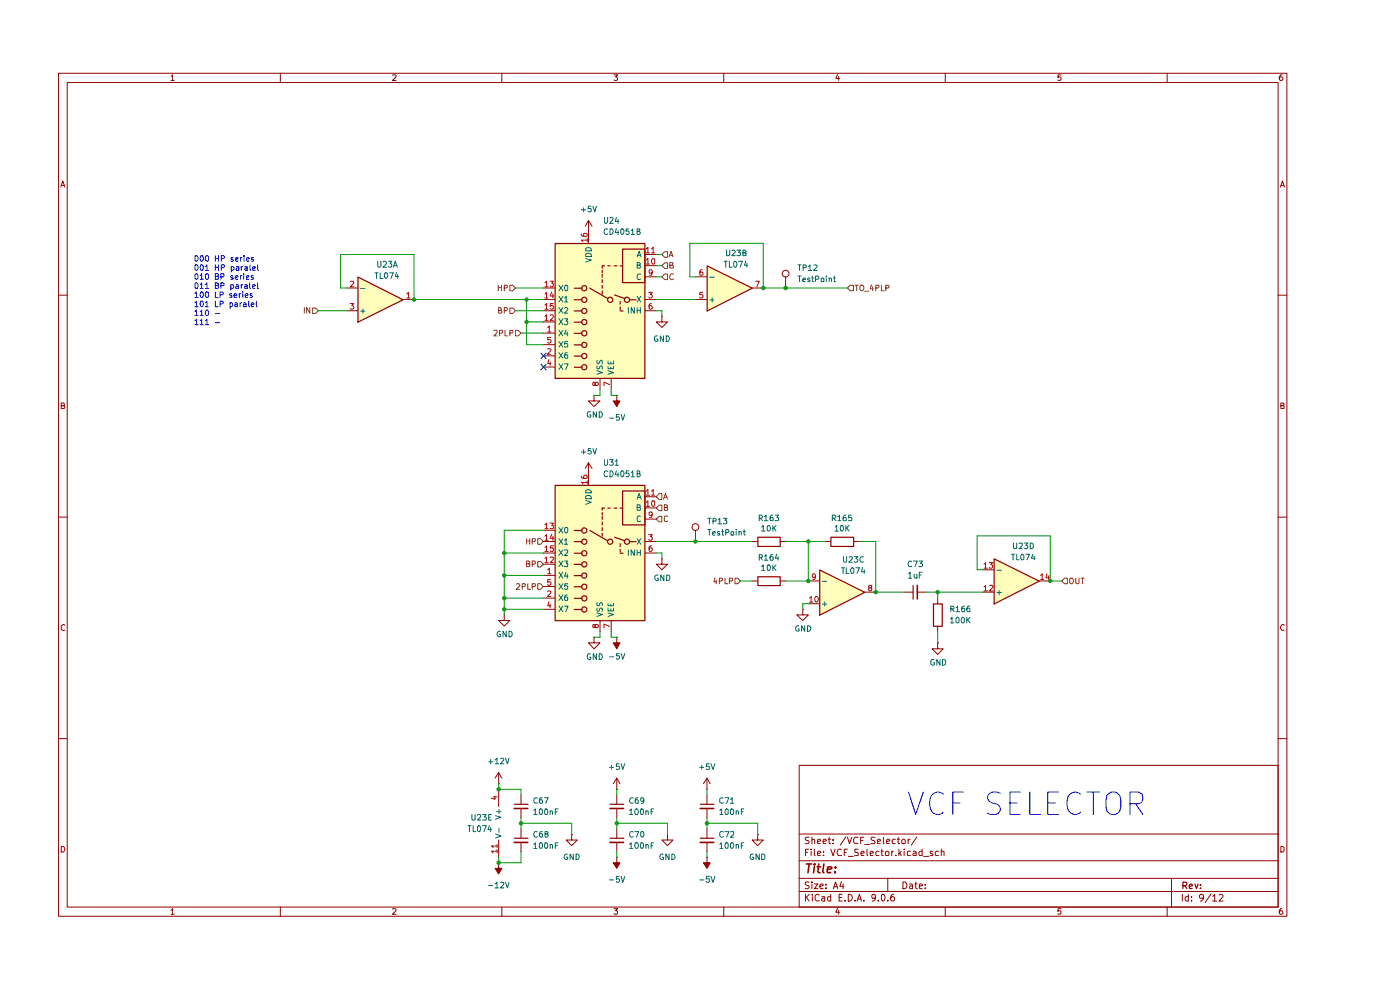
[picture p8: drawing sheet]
<svg xmlns="http://www.w3.org/2000/svg" width="297mm" height="210mm" viewBox="0 0 297 210" stroke-linecap="round" stroke-linejoin="round" font-family="sans-serif">
<g fill="none" stroke="#910000" stroke-width=".21">
<path d="M12.4 15.5h260.6v178.9h-260.6zM14.3 17.5h256.8v174.9h-256.8zM36.3 16.2l.3-.3v1.2M36.3 17.1h.7M59.5 15.5v2M83.3 16l.6-.1 .1 .1-.1 .4-.6 .7h.7M106.5 15.5v2M130.3 15.9h.7l-.4 .4 .3 .1v.6h-.6M153.5 15.5v2M177.7 15.8l-.4 .8h.8M177.9 16.2v.9M200.5 15.5v2"/>
<path d="M225.1 15.9h-.6l-.1 .6 .2-.2 .4 .1 .1 .6h-.7M247.6 15.5v2M272 15.9a.55 .55 0 0 0-.6 .5l.1 .6 .4 .1 .3-.3v-.2l-.3-.3h-.3l-.2 .3M12.9 39.7l.4-1.3 .5 1.3M13.1 39.3h.6M271.6 39.7l.5-1.3 .4 1.3M271.7 39.3h.6M12.4 62.6h1.9M271.1 62.6h1.9M13 86.1l.6-.1v-.4l-.6-.1v1.2h.6l.2-.4-.4-.2M271.7 86.1h.5l.2-.3-.1-.2-.6-.1v1.2h.6l.1-.5-.2-.1M12.4 109.7h1.9"/>
<path d="M271.1 109.7h1.9M13.8 132.6l-.4-.1-.4 .3 .1 .8 .3 .1h.4M272.4 132.6l-.2-.1a.61 .61 0 0 0-.5 .7 .61 .61 0 0 0 .7 .5M12.4 156.7h1.9M271.1 156.7h1.9M13 179.5a.66 .66 0 0 1 .7 .4 .66 .66 0 0 1-.2 .8h-.5zM169.5 162.4h101.6v30h-101.6zM169.5 176.9h101.6M171.7 177.6l-.8 .1v.4l.6 .3 .2 .3-.2 .2h-.7M172.2 178.2l.2-.2 .4 .1v.8M172.2 177.6v1.3M173.4 178.5l.7-.1-.2-.4-.4 .1-.1 .7 .1 .1h.5"/>
<path d="M174.6 178.5l.7-.1-.2-.4-.4 .1-.1 .7 .1 .1h.5M175.7 178h.5M175.9 177.6v1.2l.1 .1h.2M176.7 178.9h.1M176.7 178.1v.2M179.4 177.5l-1.1 1.8M179.8 177.6l.4 1.3 .5-1.3M182 177.7l-.6-.1-.3 .6 .3 .7h.6M182.6 178.3h.5M183.3 177.6h-.7v1.3M183.4 179.1h1.1M185.6 177.6l-.7 .1v.4l.6 .3 .1 .3-.1 .2h-.7"/>
<path d="M186.1 178.5l.7-.1-.2-.4-.4 .1-.1 .7 .1 .1h.5M187.4 177.6v1.2l.2 .1M188.1 178.5l.7-.1-.2-.4-.4 .1-.1 .7 .1 .1h.5M189.9 178.1l-.4-.1-.2 .3 .1 .6h.5M190.4 178h.5M190.5 177.6v1.2l.1 .1h.3M191.3 178.3l.3-.3h.2l.3 .3-.2 .6h-.5zM192.7 178v.9M193.1 178l-.4 .3M194.5 177.5l-1.2 1.8M271.7 179.5l.7 .3v.7l-.2 .2h-.5zM36.3 193.1l.3-.4v1.2"/>
<path d="M36.3 193.9h.7M59.5 192.4v2M83.3 192.8l.6-.1 .1 .2-.1 .4-.6 .6h.7M106.5 192.4v2M130.3 192.7h.7l-.4 .5 .3 .1v.5h-.6M153.5 192.4v2M169.5 189.1h101.6M169.5 186.3h101.6M169.5 182.6h101.6M170.9 189.7v1.4M170.9 180.8h.4M171.1 190.3l.6 .8"/>
<path d="M171.6 180.1h-.7v1.4M171.7 187.2h-.8l-.1 .3 .3 .3h.4l.2 .4-.4 .3-.5-.1M171.7 189.7l-.8 .8M172.1 180.1v.1M172.1 180.6v.9M172.2 187.1v.1M172.2 187.5v1M172.3 189.7v.2M172.3 190.2v.9M172.8 187.5h.7l-.7 1h.7M172.8 180.1v1.2l.1 .2M173.4 181.1l.7-.2-.2-.3h-.4l-.1 .7 .1 .2h.5"/>
<path d="M173.8 189.9l-.5-.2-.4 .3v.8l.4 .3 .5-.1M173.9 188l.7-.2v-.2l-.4-.1-.3 .3 .1 .6h.6M174.4 190.2h.5l.1 .9M174.7 181.4v.1M174.7 180.6v.2M175 190.5h-.5l-.2 .3 .2 .3h.5M175.2 188.3v.2M175.2 187.6v.2M176.2 190.2h-.5l-.1 .3 .1 .6h.5M176.2 180.1l.5 1.4 .5-1.4M176.2 189.7v1.4M176.8 188.5l.4-1.4 .6 1.4"/>
<path d="M176.9 188.1h.7M177.7 192.7l-.4 .8h.8M177.9 193.1v.8M178 190.4h.5M178.5 187l-.3 1h.8M178.5 180.2l-.7-.1a1.02 1.02 0 0 0 0 1.4l.7-.1M178.7 189.7h-.7v1.4h.7M178.9 187.5v1M179.1 180.8h.4M179.3 191v.1M179.8 180.1h-.7v1.4M180 189.7a.73 .73 0 0 1 .8 .7 .73 .73 0 0 1-.8 .7z"/>
<path d="M180 181.7h1.1M181.4 191v.1M181.8 191.1l.5-1.4 .4 1.4M182 190.7h.7M182.1 180.1h-.7a.53 .53 0 0 0 0 .6 .53 .53 0 0 0 .6 .2v.6h-.7M182.7 181.1l.6-.2v-.3h-.5l-.1 .2v.7h.6M183.3 191v.1M183.9 180.1v1.2l.2 .2M184.6 181.1l.7-.2-.1-.3h-.4l-.2 .2 .1 .7h.5M185.7 190.3l-.1 .2h-.6v-.7l.5-.1 .2 .3-.2 1-.5 .1M186.3 191v.1M186.5 180.6h-.5l-.2 .2 .2 .7h.5"/>
<path d="M186.9 180.6h.5M187 190l.3-.3a.8 .8 0 0 1 .5 .7 .8 .8 0 0 1-.5 .7l-.3-.3zM187.1 180.1v1.2l.1 .2h.2M187.9 180.6a.45 .45 0 0 1 .7 .2l-.2 .7h-.5zM188.3 191v.1M188.3 186.3v2.8M189.2 180.6v.9M189.5 180.6l-.3 .2M189.6 189.7h-.2a.93 .93 0 0 0-.3 1.4 .45 .45 0 0 0 .6-.2 .45 .45 0 0 0-.2-.6 .45 .45 0 0 0-.6 .2M190 181.4v.1M190.7 180.1v1.4M190.9 181l.3 .5"/>
<path d="M191.2 180.6l-.5 .5M191.6 187.1a.73 .73 0 0 1 .8 .7 .73 .73 0 0 1-.8 .7zM191.8 180.1v.1M191.8 180.6v.9M193 187.6h.5l.1 .9M193.2 180.6h-.5l-.2 .1v.7l.7 .1M193.6 187.8l-.4 .1-.3 .3 .3 .3 .4-.1M193.8 180.6h.3l.2 .2v.7h-.5l-.1-.4 .6-.2M194.1 187.5h.5M194.3 187.1v1.2l.3 .2M195 188l.7-.2-.1-.2-.4-.1-.2 .3 .1 .6h.5M195.6 180.1v1.4h-.5l-.2-.7 .3-.2h.4"/>
<path d="M196 181.7h1.1M196.3 188.3v.2M196.3 187.6v.2M197.8 180.6h-.3l-.2 .2 .2 .3 .4 .1-.1 .3h-.5M199.1 180.6h-.4l-.3 .2 .1 .6 .6 .1M199.7 180.7l.2-.1h.4v.9M199.7 180.1v1.4M200.5 192.4v2M225.1 192.7h-.6l-.1 .6 .2-.1 .4 .1 .1 .5h-.7M247.6 192.4v2M248.5 186.3v6.1M250.8 189.7v1.4"/>
<path d="M252.1 190.2h-.5l-.2 .3 .2 .6h.5M252.1 189.7v1.4M252.8 191v.1M252.8 190.2v.2M255.3 190.3l-.2 .2h-.5l-.1-.5 .2-.3 .6 .3-.1 .8-.3 .3h-.3M256.9 189.6l-1.3 1.9M257.3 190.1l.4-.4v1.4M257.3 191.1h.8M258.6 189.9l.6-.2 .3 .3-.1 .3-.8 .8h.9M272 192.7a.55 .55 0 0 0-.6 .6l.1 .5 .4 .1 .3-.2v-.3l-.3-.2h-.3l-.2 .2"/>
</g>
<path d="M250.9 187.9h.6a.45 .45 0 0 0 .2-.7l-.8-.1v1.4M251.3 187.9l.5 .6M252.3 188l.7-.1-.2-.4-.4 .1-.1 .7 .1 .2h.5M253.5 187.5l.3 1 .4-1M254.7 188.4v.1M254.7 187.6v.2" fill="none" stroke="#910000" stroke-width=".25"/>
<path d="M171.1 183.3h1.1M171.7 183.3l-.3 1.8M172.8 183.9l-.2 1.2M172.8 183.3l-.1 .1h.2l-.1-.1v.1M173.3 183.9h.8M173.7 183.3l-.2 1.6 .4 .2M174.8 183.3l-.3 1.6 .3 .2M175.6 184.5l.8-.2v-.4a.6 .6 0 0 0-.8 .2v.9h.6M177.2 185v.1M177.2 183.9v.2" fill="none" stroke="#910000" stroke-width=".34"/>
<g fill="#ffb">
<path d="M75.9 58.7l9.6 4.8-9.6 4.8z"/>
<path d="M210.9 118.5l9.5 4.7-9.5 4.9z"/>
<path d="M173.9 120.9l9.5 4.7-9.5 4.8z"/>
<path d="M117.7 102.9h19.1v28.7h-19.1z"/>
<path d="M150 56.4l9.5 4.7-9.5 4.8z"/>
<path d="M117.7 51.6h19.1v28.6h-19.1z"/>
</g>
<path d="M66.3 65.3h.6l.6 .6-.6 .6h-.6z" fill="#fff"/>
<path d="M64.6 65.2v1.2M65.7 65.2v1.2l-.6-1.2v1.2M66.3 65.3h.6l.6 .6-.6 .6h-.6z" fill="none" stroke="#765500" stroke-width=".21"/>
<path d="M75.9 58.8l9.6 4.8-9.6 4.7z" fill="none" stroke="#910000" stroke-width=".25"/>
<path d="M73.5 65.9h2.4M73.5 61.1h2.4M85.5 63.5h2.3" fill="none" stroke="#910000" stroke-width=".21"/>
<path d="M74.4 59.7h.5l.2 .3-.8 .8h.8M74.3 64.4h.8l-.5 .4 .5 .3-.1 .4h-.7M86.3 62.4l.4-.4v1.2M86.3 63.2h.7" fill="none" stroke="#b90000" stroke-width=".21"/>
<path d="M76.5 66h.9M76.5 61.2h.9M77 65.6v.8" fill="none" stroke="#006665" stroke-width=".21"/>
<path d="M109.3 70.1h.6l.6 .6-.6 .6h-.6z" fill="#fff"/>
<path d="M104.8 70.2h.6v.4l-.6 .7h.6M106 70.7l.6-.1v-.4l-.6-.1v1.2M107.1 70.1v1.2h.6M108.2 70.7l.5-.1v-.5h-.5v1.2M109.3 70.1h.6l.6 .6-.6 .6h-.6z" fill="none" stroke="#765500" stroke-width=".21"/>
<path d="M108.2 60.5h.5l.6 .6-.6 .6h-.5z" fill="#fff"/>
<path d="M105.7 60.5v1.2M105.7 61h.7M106.4 60.5v1.2M107 61.1l.6-.1v-.5h-.6v1.2M108.2 60.5h.5l.6 .6-.6 .6h-.5z" fill="none" stroke="#765500" stroke-width=".21"/>
<path d="M108.2 65.3h.5l.6 .6-.6 .6h-.5z" fill="#fff"/>
<path d="M105.8 65.8l.5-.1v-.4l-.5-.1v1.2h.5l.2-.3-.4-.3M107 65.9l.6-.1v-.5l-.6-.1v1.2M108.2 65.3h.5l.6 .6-.6 .6h-.5z" fill="none" stroke="#765500" stroke-width=".21"/>
<path d="M198.9 136.4v1.2h1.2l-1.2 1.2-1.2-1.2h1.2M198.9 136.4h.1M198.9 126.9v1.2M198.9 132.8v1.2" fill="none" stroke="#910000" stroke-width=".21"/>
<path d="M198 128.1h1.9v4.7h-1.9z" fill="none" stroke="#910000" stroke-width=".25"/>
<path d="M155.9 122.6h.6l.6 .6-.6 .6h-.6z" fill="#fff"/>
<path d="M151.7 122.6l-.3 .8h.7M151.9 123v.8M152.6 123.2h.6l.1-.4-.2-.2h-.5v1.2M153.8 122.6v1.2h.6M154.7 123.2h.7v-.5l-.7-.1v1.2M155.9 122.6h.6l.6 .6-.6 .6h-.6z" fill="none" stroke="#765500" stroke-width=".21"/>
<path d="M160.8 114h4.7v1.9h-4.7zM160.8 122.3h4.7v1.9h-4.7z" fill="none" stroke="#910000" stroke-width=".25"/>
<g fill="none" stroke="#910000" stroke-width=".21">
<path d="M147.5 112.5v2.4M159.5 114.9h1.2M165.5 114.9h1.2M159.5 123.2h1.2M165.5 123.2h1.2M170.3 129.2v1.2h1.2l-1.2 1.2-1.3-1.2h1.3M170.3 129.2h.1"/>
<circle cx="147.5" cy="111.8" r=".72"/>
</g>
<path d="M225.8 122.6h.6v1.2h-.6l-.5-.6z" fill="#fff"/>
<path d="M225.8 122.6h.6v1.2h-.6l-.5-.6zM226.9 122.8l.2-.2h.4a.86 .86 0 0 1 0 1.2l-.6-.1zM228.2 122.6v1l.3 .2 .4-.1v-1.1M229.3 122.6h.7M229.7 122.6v1.2" fill="none" stroke="#765500" stroke-width=".21"/>
<path d="M176.3 114h4.8v1.9h-4.8zM210.9 118.5l9.6 4.8-9.6 4.8zM173.9 120.9l9.6 4.8-9.6 4.8zM193.7 124.2v2.9M129.4 170.6h2.9M148.6 170.6h2.9" fill="none" stroke="#910000" stroke-width=".25"/>
<g fill="none" stroke="#910000" stroke-width=".21">
<path d="M175 114.9h1.2M181.1 114.9h1.1M171.5 123.2h2.4M171.5 128.1h2.4M183.4 125.6h2.4M191.8 125.6h1.9M194.6 125.6h1.9M208.5 125.6h2.4M208.5 120.9h2.4M220.4 123.2h2.4M105.8 166.2h.1M105.8 163.9v2.3"/>
<path d="M105.8 167.4v3.7M105.8 178.2v3.6M105.8 163.9l-.8 1.2M105.8 163.9l.7 1.2M130.8 167.4h.1M130.8 165.1l-.7 1.1M130.8 165.1l.7 1.1M130.8 165.1v2.3M130.8 168.6v2M130.8 171.5v1.9M150 167.4h.1M150 165.1l-.8 1.1"/>
<path d="M150 165.1l.7 1.1M150 165.1v2.3M150 168.6v2M150 171.5v1.9"/>
</g>
<g fill="none" stroke="#b90000" stroke-width=".21">
<path d="M208.7 119.7l.4-.4v1.2M209.8 119.3h.8l-.4 .5 .3 .1v.5h-.7M171.7 126.9l.4-.4v1.2M171.7 127.7h.7M173 126.5a.6 .6 0 0 1 .6 .6 .6 .6 0 0 1-.4 .6 .81 .81 0 0 1-.2-1.2zM173 122.2l-.2 .3-.5-.1v-.5l.5-.2a.81 .81 0 0 1 0 1.2h-.4M184.5 124.7l-.2-.3 .1-.2h.5v.4l-.5 .1-.1 .1 .1 .5 .1 .1 .4-.3v-.4h-.2M208.7 124.5l.4-.3v1.2M208.7 125.4h.8M208.7 120.5h.8M209.9 124.3l.6-.1 .1 .3-.8 .9h.8M220.8 122.1l.3-.4v1.2"/>
<path d="M220.8 122.9h.6M222.1 121.7l-.2 .9h.7M222.5 122.1v.8M104.6 169h.8M105 168.9v.6l-.8-.2M105.4 179.5h-1.1l.3 .3M105.4 179.1v.7M105.4 180.6h-1.1l.3 .3M105.4 180.2v.7"/>
</g>
<path d="M174.5 128.1h.9M174.5 123.3h.9M175 127.6v1M211.5 125.7h1M211.5 121h1M212 125.3v.9M105.1 173l1.2 .4-1.2 .4M105.1 176.9l1.2 .4-1.2 .5M105.4 172.2h.9M105.9 171.7v.9M105.9 175.6v1" fill="none" stroke="#006665" stroke-width=".21"/>
<path d="M194.6 124.2v2.8M129.4 171.5h2.9M148.5 171.5h2.9" fill="none" stroke="#910000" stroke-width=".34"/>
<path d="M105.8 183v1.2h.7l-.7 1.2-.8-1.2h.8z" fill="#910000"/>
<path d="M130.8 175.8v2M130.8 178.7v1.9M105.8 183v1.2h-.8l.8 1.2 .7-1.2h-.7M105.8 183h.1" fill="none" stroke="#910000" stroke-width=".21"/>
<path d="M129.4 177.8h2.9" fill="none" stroke="#910000" stroke-width=".25"/>
<path d="M129.4 178.7h2.9" fill="none" stroke="#910000" stroke-width=".34"/>
<path d="M130.8 181.8v1.2h.7l-.7 1.2-.7-1.2h.7z" fill="#910000"/>
<g fill="none" stroke="#910000" stroke-width=".21">
<path d="M110.5 168.6v2M110.5 171.5v1.9M110.5 175.8v2M110.5 178.7v1.9M121.3 177v1.2h1.2l-1.2 1.2-1.2-1.2h1.2M121.3 177h.1M141.6 177v1.2h1.2l-1.2 1.2-1.2-1.2h1.2M141.6 177h.1M150 175.8v2M150 178.7v1.9M160.7 177v1.2h1.2l-1.2 1.2-1.2-1.2h1.2M160.7 177h.1"/>
<path d="M130.8 181.8v1.2h-.7l.7 1.2 .7-1.2h-.7M130.8 181.8h.1"/>
</g>
<path d="M109.1 170.6h2.9M109.1 177.8h2.9M148.6 177.8h2.9" fill="none" stroke="#910000" stroke-width=".25"/>
<path d="M109.1 171.5h2.9M109.1 178.7h2.9M148.5 178.7h2.9" fill="none" stroke="#910000" stroke-width=".34"/>
<path d="M150 181.8v1.2h.7l-.7 1.2-.8-1.2h.8z" fill="#910000"/>
<path d="M150 181.8v1.2h-.8l.8 1.2 .7-1.2h-.7M150 181.8h.1" fill="none" stroke="#910000" stroke-width=".21"/>
<path d="M114.1 114.3h.6l.6 .6-.6 .5h-.6z" fill="#fff"/>
<path d="M111.7 114.3v1.1M111.7 114.8h.7M112.4 114.3v1.1M112.9 114.9l.7-.1v-.5h-.7v1.1M114.1 114.3h.6l.6 .6-.6 .5h-.6z" fill="none" stroke="#765500" stroke-width=".21"/>
<path d="M114.1 119.1h.6l.6 .6-.6 .6h-.6z" fill="#fff"/>
<path d="M111.7 119.6l.6-.1 .1-.2-.3-.3h-.4v1.2h.6l.1-.5-.3-.1M112.9 119.7h.5l.2-.2v-.3l-.2-.2h-.5v1.2M114.1 119.1h.6l.6 .6-.6 .6h-.6z" fill="none" stroke="#765500" stroke-width=".21"/>
<path d="M139.8 107.2h.6v1.1h-.6l-.6-.6z" fill="#fff"/>
<path d="M139.2 107.7l.6-.5h.6v1.1h-.6zM140.9 107.7h.4l.3-.3-.1-.2-.6-.1v1.2h.6l.1-.6h-.3" fill="none" stroke="#765500" stroke-width=".21"/>
<path d="M139.8 104.7h.6v1.3h-.6l-.6-.6z" fill="#fff"/>
<path d="M139.8 104.7h.6v1.3h-.6l-.6-.6zM140.8 105.9l.4-1.2 .4 1.2M140.9 105.5h.5" fill="none" stroke="#765500" stroke-width=".21"/>
<path d="M139.8 109.5h.6v1.2h-.6l-.6-.6z" fill="#fff"/>
<path d="M139.8 109.5h.6v1.2h-.6l-.6-.6zM141.6 109.6l-.3-.2-.4 .4v.6l.2 .2 .5-.1" fill="none" stroke="#765500" stroke-width=".21"/>
<g fill="none" stroke="#910000" stroke-width=".21">
<path d="M115.3 114.9h2.4M115.3 117.3h2.4M115.3 112.5h2.4M115.3 119.7h2.4M124.8 100.5v2.4M136.8 105.4h2.4M136.8 107.7h2.4M136.8 110.1h2.4M136.8 114.9h2.4M136.8 117.3h2.4M140.4 118.5v1.2h1.2l-1.2 1.2-1.2-1.2h1.2M140.4 118.5h.1"/>
<path d="M115.3 122.1h2.4M115.3 124.4h2.4M115.3 126.9h2.4M115.3 129.2h2.4M127.3 131.6v2.4M129.7 131.6v2.4"/>
</g>
<g fill="none" stroke="#910000" stroke-width=".25">
<path d="M117.8 103h19v28.7h-19zM121.8 114.9h1.6M121.8 117.4h1.6M121.8 112.5h1.6M121.8 119.7h1.6M125.1 112.5l3.8 2.2M127.8 108.7v.5M127.8 109.6v.6M127.8 110.7v.6M127.8 111.9v.6M127.8 113.1v.6M128.3 107.8h-.5v.4"/>
<path d="M128.9 107.8h.5M130.3 107.8h.6M130.4 114l2.2 .7M131.6 107.8h.5M131.6 115.3v.6M131.6 116.5v.6M131.6 117.4h.6M132.1 104.1h4.7v7.2h-4.7zM133.5 114.9h1.5M121.8 122.1h1.6M121.8 124.5h1.6M121.8 126.9h1.6"/>
<path d="M121.8 129.3h1.6"/>
<circle cx="123.9" cy="119.7" r=".55"/>
<circle cx="123.9" cy="117.4" r=".55"/>
<circle cx="123.9" cy="114.9" r=".55"/>
<circle cx="123.9" cy="112.5" r=".55"/>
<circle cx="129.4" cy="114.9" r=".55"/>
<circle cx="133" cy="114.9" r=".55"/>
<circle cx="123.9" cy="122.1" r=".55"/>
<circle cx="123.9" cy="126.9" r=".55"/>
<circle cx="123.9" cy="124.5" r=".55"/>
<circle cx="123.9" cy="129.3" r=".55"/>
</g>
<g fill="none" stroke="#b90000" stroke-width=".21">
<path d="M115.6 111.3l.3-.3v1.1M115.6 113.8l.3-.4v1.2M115.6 116.1l.3-.3v1.2M115.6 118.5l.3-.3v1.1M115.6 112.1h.7M115.6 114.6h.7M115.6 117h.7M115.6 119.3h.7M116.7 111h.7l-.4 .5 .4 .1v.5h-.7M116.7 118.2h.7v.5l-.7 .6h.7M117 113.3l-.3 .9h.8M117.3 113.8v.8"/>
<path d="M117.4 115.8h-.6l-.1 .5h.7v.5l-.2 .2h-.3l-.2-.2M123.3 101l.1 .3 .3 .2h.7l.2-.4-.3-.3h-.3l-.2 .2v.4l.2 .1M124.6 102.3h-1.3l.4 .4M124.6 102v.7M137.1 104.2l.4-.4v1.2M137.1 106.6l.4-.4v1.2M137.1 105h.7M137.1 107.4h.7M137.6 113.4h.8l-.4 .4 .3 .1 .1 .4-.3 .3h-.3l-.2-.2M138.2 104.2l.4-.4v1.2M138.2 115.8h-.3l-.2 .2v.8l.4 .2 .3-.3v-.2l-.3-.3-.4 .1v.2M138.2 105h.7"/>
<path d="M138.4 106.3l.2-.1 .3 .3v.7l-.3 .2a.7 .7 0 0 1-.2-1.1zM138.4 109.1l-.3 .3-.4-.2v-.5l.4-.1a.73 .73 0 0 1-.1 1.2h-.2M116.2 120.9l.3-.4v1.2M116.2 125.4h.5l.2 .3-.8 .8h.8M116.2 121.7h.7M116.5 127.6l-.3 .9h.7M116.7 128.1v.8M116.8 122.9h-.6v.6l.5-.1 .2 .2v.3l-.3 .3-.4-.2M126.3 132.7l.1-.2h.3l.3 .2-.1 .4h-.5h-.1l-.1-.5h-.4v.5h.2l.3-.2M129.3 132.9l-1.2-.5v.8"/>
</g>
<g fill="none" stroke="#006665" stroke-width=".21">
<path d="M118.6 111.9l.8 1.2M118.6 114.3l.8 1.1M118.6 116.6l.8 1.2M118.6 119l.8 1.2M119.4 111.9l-.8 1.2M119.4 114.3l-.8 1.1M119.4 116.6l-.8 1.2M119.4 119l-.8 1.2M119.8 114.6l.3-.3v1.1M119.8 116.7h.6v.4l-.6 .7h.6M119.8 119h.6l-.3 .5 .3 .1v.5h-.6M119.8 115.4h.6"/>
<path d="M119.9 111.9h.4l.1 .2v.7l-.2 .3a.71 .71 0 0 1-.3-1.2zM124.2 106.1l1.2 .5-1.2 .4M124.2 105.3l.3-.2h.6l.2 .2 .1 .5h-1.2zM124.2 104.1a.66 .66 0 0 1 .8-.2 .66 .66 0 0 1 .4 .6h-1.2zM133.3 116.6v1.2M134.6 116.6v1.2l-.7-1.2v1.2M135.2 105.9l.4-1.2 .4 1.2M135.2 107.7h.4l.2-.3v-.2l-.6-.1v1.2h.6v-.6h-.2M135.2 114.3l.7 1.1M135.2 116.6v1.2M135.2 117.2h.6M135.3 105.5h.5"/>
<path d="M135.8 109.6l-.3-.2-.3 .4v.6l.1 .2 .5-.1M135.8 116.6v1.2M135.9 114.3l-.7 1.1M118.6 121.4l.8 1.2M118.6 123.8l.8 1.2M118.6 126.2l.8 1.2M118.6 128.6l.8 1.2M119.4 121.4l-.8 1.2M119.4 123.8l-.8 1.2M119.4 126.2l-.8 1.2M119.4 128.6l-.8 1.2M119.8 128.6h.7l-.5 1.2"/>
<path d="M120.1 121.4l-.3 .8h.7M120.3 126.2h-.2a.73 .73 0 0 0-.1 1.2l.4-.1v-.5l-.4-.2-.2 .3M120.3 121.8v.8M120.4 123.8h-.6v.5h.6v.5l-.1 .2h-.4l-.1-.2M126.6 130l1.2 .3-1.2 .5M126.7 129l-.1 .4 .3 .3 .3-.3 .2-.4h.3v.7M126.7 127.8v.7h.3l.5-.7 .3 .3-.1 .4M129 130l1.2 .3-1.2 .5M129 129v.6h1.2v-.6M129 128v.5h1.2v-.5M129.6 128.1v.4M129.6 129.2v.4"/>
</g>
<path d="M130.8 83.9v1.2h.7l-.7 1.1-.7-1.1h.7z" fill="#910000"/>
<path d="M124.8 98.2l-.6 1.2M124.8 98.2l.8 1.2M124.8 98.2v2.3M126 83.9v1.2h1.3l-1.3 1.1-1.2-1.1h1.2M126 83.9h.1M130.8 83.9v1.2h-.7l.7 1.1 .7-1.1h-.7M130.8 83.9h.1M124.8 100.5h.1M126 135.2v1.2h1.3l-1.3 1.2-1.2-1.2h1.2M126 135.2h.1" fill="none" stroke="#910000" stroke-width=".21"/>
<path d="M130.8 135.2v1.2h.7l-.7 1.2-.7-1.2h.7z" fill="#910000"/>
<path d="M130.8 135.2v1.2h-.7l.7 1.2 .7-1.2h-.7M130.8 135.2h.1" fill="none" stroke="#910000" stroke-width=".21"/>
<path d="M114.1 123.8h.6l.6 .6-.6 .6h-.6z" fill="#fff"/>
<path d="M109.6 123.9l.5-.1 .2 .4-.8 .8h.8M110.8 124.4l.6-.1v-.5h-.6v1.2M112 123.8v1.2h.6M112.9 124.4l.7-.1v-.4l-.7-.1v1.2M114.1 123.8h.6l.6 .6-.6 .6h-.6z" fill="none" stroke="#765500" stroke-width=".21"/>
<path d="M147.5 58.7h2.5M147.5 63.5h2.5M159.5 61.1h2.4M107 130.4v1.2h1.2l-1.2 1.2-1.2-1.2h1.2M107 130.4h.1" fill="none" stroke="#910000" stroke-width=".21"/>
<path d="M150 56.4l9.6 4.7-9.6 4.9z" fill="none" stroke="#910000" stroke-width=".25"/>
<path d="M149 57.2l-.4 .1-.1 .2v.8l.5 .1 .1-.2v-.3l-.1-.2h-.5v.2M160.3 59.7h.8l-.5 1.1M149.1 62h-.6v.5h.6v.5l-.2 .2-.4-.2" fill="none" stroke="#b90000" stroke-width=".21"/>
<path d="M150.6 58.8h.9M150.6 63.6h.9M151.1 63.1v1" fill="none" stroke="#006665" stroke-width=".21"/>
<path d="M140.4 56.4l.6-.6h.6v1.1h-.6z" fill="#fff"/>
<path d="M141 55.8h.6v1.1h-.6l-.6-.5zM142.1 56.3l.6-.1v-.4l-.6-.1v1.2h.6l.2-.4-.4-.2" fill="none" stroke="#765500" stroke-width=".21"/>
<path d="M140.4 58.7l.6-.6h.6v1.2h-.6z" fill="#fff"/>
<path d="M141 58.1h.6v1.2h-.6l-.6-.6zM142.9 58.2l-.6-.1-.2 .3v.6l.2 .2 .3 .1 .3-.2" fill="none" stroke="#765500" stroke-width=".21"/>
<path d="M140.4 67.1v1.2h1.2l-1.2 1.2-1.2-1.2h1.2M140.4 67.1h.1" fill="none" stroke="#910000" stroke-width=".21"/>
<path d="M180.4 60.5h.7v1.2h-.7l-.6-.6z" fill="#fff"/>
<path d="M180.4 60.5h.7v1.2h-.7l-.6-.6zM181.4 60.5h.7M181.7 60.5v1.2M182.6 60.5h.5a.77 .77 0 0 1-.2 1.2l-.3-.1a.87 .87 0 0 1 0-1.1zM183.4 61.8h1M184.9 60.4l-.3 .9h.7M185.1 60.8v.9M185.8 61.1l.6-.1v-.5h-.6v1.2M187 60.5v1.2h.6M187.9 61.1l.7-.1v-.4l-.7-.1v1.2" fill="none" stroke="#765500" stroke-width=".21"/>
<g fill="none" stroke="#910000" stroke-width=".21">
<path d="M166.7 58.7v2.4"/>
<circle cx="166.7" cy="58" r=".72"/>
</g>
<path d="M140.4 54l.6-.6h.6v1.2h-.6z" fill="#fff"/>
<path d="M141 53.4h.6v1.2h-.6l-.6-.6zM141.9 54.5l.5-1.2 .4 1.2M142.1 54.1h.6" fill="none" stroke="#765500" stroke-width=".21"/>
<g fill="none" stroke="#910000" stroke-width=".21">
<path d="M124.8 49.2h.1M124.8 46.8l-.6 1.2M124.8 46.8l.8 1.2M124.8 46.8v4.8M136.8 54h2.4M136.8 56.4h2.4M136.8 58.7h2.4M115.3 63.5h2.4M115.3 65.9h2.4M115.3 61.1h2.4M115.3 68.3h2.4M115.3 70.7h2.4"/>
<path d="M115.3 73.1h2.4M115.3 75.5h2.4M115.3 77.9h2.4M136.8 63.5h2.4M136.8 65.9h2.4M127.3 80.2v2.4M129.7 80.2v2.4"/>
</g>
<g fill="none" stroke="#910000" stroke-width=".25">
<path d="M117.8 51.7h19v28.6h-19zM127.8 57.3v.5M127.8 58.2v.6M127.8 59.4v.5M128.3 56.4h-.5v.5M128.9 56.4h.5M130.3 56.4h.6M131.6 56.4h.5M132.1 52.8h4.7v7.1h-4.7zM121.8 63.6h1.6M121.8 66h1.6M121.8 61.1h1.6"/>
<path d="M121.8 68.3h1.6M121.8 70.7h1.6M121.8 73.2h1.6M121.8 75.5h1.6M121.8 77.9h1.6M125.1 61.1l3.8 2.2M127.8 60.5v.6M127.8 61.7v.7M130.4 62.6l2.2 .7M131.6 63.9v.6M131.6 65.1v.6M131.6 66h.6"/>
<path d="M133.5 63.6h1.5"/>
<circle cx="123.9" cy="63.6" r=".55"/>
<circle cx="123.9" cy="68.3" r=".55"/>
<circle cx="123.9" cy="70.7" r=".55"/>
<circle cx="123.9" cy="73.2" r=".55"/>
<circle cx="123.9" cy="77.9" r=".55"/>
<circle cx="123.9" cy="75.5" r=".55"/>
<circle cx="123.9" cy="66" r=".55"/>
<circle cx="123.9" cy="61.1" r=".55"/>
<circle cx="129.4" cy="63.6" r=".55"/>
<circle cx="133" cy="63.6" r=".55"/>
</g>
<g fill="none" stroke="#b90000" stroke-width=".21">
<path d="M115.6 60l.3-.3v1.1M116.7 59.7h.7l-.4 .4 .4 .1v.5l-.2 .1h-.3l-.2-.1M123.3 49.6l.2 .4 .8 .2 .3-.3-.2-.4-.6 .1v.4l.2 .2M124.6 50.9h-1.3l.4 .4M124.6 50.6v.7M137.1 52.8l.4-.3v1.1M137.1 55.2l.4-.4v1.2M137.1 53.6h.7M137.1 56h.7M138.2 52.8l.4-.3v1.1M138.2 53.6h.7M138.4 54.9l.2-.1 .3 .3-.1 .8-.4 .1a.94 .94 0 0 1 0-1.1z"/>
<path d="M138.4 57.7l-.3 .3-.4-.1v-.5l.4-.2a.81 .81 0 0 1 0 1.2h-.3M115.6 62.4l.3-.4v1.2M115.6 64.7l.3-.3v1.2M115.6 67.1l.3-.3v1.1M115.6 60.8h.7M115.6 63.2h.7M115.6 65.6h.7M115.6 67.9h.7M116.2 69.5l.3-.4v1.3M116.2 74h.4l.3 .3-.8 .8h.8M116.2 70.4h.7M116.5 76.2l-.3 .9h.7"/>
<path d="M116.7 66.9l.2-.1h.3l.2 .1v.4l-.7 .6h.7M116.7 76.8v.7M116.8 71.6h-.6v.5h.6l.1 .4-.3 .3-.4-.2M117 61.9l-.3 .9h.8M117.3 62.4v.8M117.4 64.4h-.6l-.1 .6 .2-.2h.3l.2 .2v.5h-.7M137.6 62h.8l-.4 .4 .3 .1 .1 .5-.3 .2h-.3l-.2-.2M138.2 64.4l-.5 .2v.9h.6l.1-.4-.3-.3h-.2l-.2 .3M126.3 81.3l.1-.2h.3l.3 .2-.2 .5h-.4l-.1-.5-.3-.2-.2 .1 .1 .6 .4-.2M129.3 81.6l-1.2-.5v.7"/>
</g>
<g fill="none" stroke="#006665" stroke-width=".21">
<path d="M124.2 54.8l1.2 .4-1.2 .4M124.2 53.9l.3-.2h.6l.3 .4v.3h-1.2zM124.2 52.7l.3-.2h.6l.3 .4v.3h-1.2zM135.2 54.5l.4-1.2 .4 1.2M135.2 56.3l.6-.1v-.3l-.2-.2h-.4v1.2h.6v-.5l-.2-.1M135.3 54.1h.5M135.8 58.2l-.5-.1-.1 .3v.7l.3 .2 .3-.2M118.6 60.5l.8 1.2M118.6 62.9l.8 1.2M118.6 65.2l.8 1.2M118.6 67.6l.8 1.3M118.6 70.1l.8 1.2"/>
<path d="M118.6 72.4l.8 1.2M118.6 74.8l.8 1.2M118.6 77.2l.8 1.2M119.4 60.5l-.8 1.2M119.4 62.9l-.8 1.2M119.4 65.2l-.8 1.2M119.4 67.6l-.8 1.3M119.4 70.1l-.8 1.2M119.4 72.4l-.8 1.2M119.4 74.8l-.8 1.2M119.4 77.2l-.8 1.2M119.8 63.2l.3-.3v1.2"/>
<path d="M119.8 65.4l.1-.2h.4l.1 .2v.3l-.6 .7h.6M119.8 67.6h.6l-.3 .5 .3 .1v.5l-.1 .2h-.4l-.1-.2M119.8 77.2h.7l-.5 1.2M119.8 64.1h.6M119.9 60.5h.4l.1 .2v.7l-.1 .2a.6 .6 0 0 1-.6-.4 .6 .6 0 0 1 .2-.7zM120.1 70l-.3 .8h.7M120.3 74.8l-.4 .1-.1 .8 .1 .3 .5-.1v-.5l-.1-.2h-.3l-.2 .3M120.3 70.4v.9M120.4 72.4h-.6v.6l.1-.1h.4l.1 .1v.5h-.6M126.6 78.6l1.2 .4-1.2 .4M126.7 77.6v.6h.4l.2-.5 .2-.1 .3 .3-.1 .4M126.7 76.4v.7l.3 .1 .2-.3v-.2l.3-.3 .3 .3-.1 .5"/>
<path d="M129 78.6l1.2 .4-1.2 .4M129 77.7v.5h1.2v-.5M129 76.6v.6h1.2v-.6M129.6 76.8v.4M129.6 77.9v.3M133.3 65.2v1.2M134.6 65.2v1.2l-.7-1.2v1.2M135.2 62.9l.7 1.2M135.2 65.2v1.2M135.2 65.8h.6M135.8 65.2v1.2M135.9 62.9l-.7 1.2"/>
</g>
<g fill="none" stroke="#090" stroke-width=".21">
<path d="M139.2 54h1.2M139.2 58.7h1.2M139.2 56.4h1.2M147.5 58.7h-1.2v-7.1h15.6v9.5h17.9M67.5 65.9h6M73.5 61.1h-1.2v-7.1h15.5v9.5h27.5M109.3 61.1h6M109.3 65.9h6M110.5 70.7h4.8M111.7 63.5v9.6h3.6M111.7 68.3h3.6M139.2 65.9h1.2v1.2"/>
<path d="M139.2 63.5h8.3M127.3 82.6v1.3h-1.3M129.7 82.6v1.3h1.1M107 117.3h8.3M115.3 112.5h-8.3v17.9M139.2 114.9h20.3M139.2 117.3h1.2v1.2M166.7 114.9h8.3M171.5 114.9v8.3h-4.8M182.2 114.9h3.6v10.7h6M107 129.2h8.3M107 126.9h8.3"/>
<path d="M107 122.1h8.3M127.3 134v1.2h-1.3M129.7 134v1.2h1.1M157.1 123.2h2.4M171.5 128.1h-1.2v1.1M196.5 125.6h12M198.9 125.6v1.3M198.9 134v2.4M208.5 120.9h-1.2v-7.2h15.5v9.5h2.5M105.8 166.2v1.2h4.7v1.2M110.5 174.6h10.8v2.4M110.5 173.4v2.4"/>
<path d="M130.8 174.6h10.8v2.4M130.8 167.4v1.2M130.8 173.4v2.4M150 174.6h10.7v2.4M150 167.4v1.2M150 173.4v2.4M110.5 180.6v2.4h-4.7v-1.2M130.8 180.6v1.2M150 180.6v1.2"/>
</g>
<g fill="none" stroke="#0000ca" stroke-width=".21">
<path d="M41.4 56.4l.1-.2a.6 .6 0 0 1 .6 .4 .6 .6 0 0 1-.2 .7l-.3 .1-.2-.3zM41.4 54.3l.3-.1a.64 .64 0 0 1 .4 .7 .64 .64 0 0 1-.5 .5l-.2-.2zM41.6 58a.71 .71 0 0 1 .3 1.2h-.4l-.1-.1v-.8zM42.5 58.4l.3-.4v1.2M42.5 59.2h.6M42.5 54.3l.4-.1a.78 .78 0 0 1 0 1.2l-.4-.1zM42.5 56.3l.1-.1a.59 .59 0 0 1 .6 .3 .59 .59 0 0 1-.2 .7l-.1 .2-.4-.2zM43.6 56.5l.3-.3v1.2M43.6 57.4h.6M43.7 54.3l.3-.1 .2 .3v.7l-.3 .2a.7 .7 0 0 1-.2-1.1zM43.7 58.1l.3-.1 .2 .3v.8l-.1 .1h-.4l-.1-.4zM45.7 58.6h.6v-.3l-.2-.3h-.4v1.2h.6v-.5l-.2-.1"/>
<path d="M45.7 54.2v1.2M45.7 56.2v1.2M45.7 54.8h.6M45.7 56.7h.6M46.3 54.2v1.2M46.3 56.2v1.2M46.9 58.7h.5l.1-.1v-.4l-.1-.2h-.5v1.2M46.9 54.8h.6v-.5l-.6-.1v1.2M46.9 56.8l.6-.1v-.5h-.6v1.2M49.1 56.6l.3-.1 .3 .3v.3l-.3 .3-.3-.1M49.1 56.5v1.2M49.4 58.6h-.4v.2l.4 .1 .1 .2-.1 .1h-.4"/>
<path d="M49.5 54.7h-.4l-.1 .1 .1 .2 .4 .1v.2h-.5M49.9 58.9l.6-.2-.2-.2-.4 .1v.5l.1 .1h.4M50 55l.5-.1v-.2h-.5v.6h.5M50.2 56.6l.3-.1 .2 .2v.7M50.7 56.9h-.5l-.1 .1 .1 .4 .5-.1M51 54.7v.7M51 58.5v.7M51.2 56.5v.9M51.3 54.7l-.3 .1M51.3 58.5l-.3 .1v.1M51.5 56.5l-.3 .3M51.7 58v.2"/>
<path d="M51.7 58.5v.7M51.8 54.2v.1M51.8 54.7v.7M51.9 56.6h.5v.8M52.3 55l.6-.1-.1-.2h-.4l-.1 .1v.4l.1 .2 .4-.1M52.3 58.9l.5-.2v-.1h-.5v.6h.5M52.4 56.9h-.5v.4h.5M53 60v1l.1 .2M53 56.2v1l.2 .2M53.6 56.9h.5v-.3h-.5v.7h.5M53.7 58.6h-.4v.2l.4 .1 .1 .2-.1 .1h-.4M53.8 54.7h-.4l-.1 .1 .1 .2 .4 .1v.2h-.5"/>
<path d="M54.6 56.2v1l.2 .2M54.6 60v1.2h.2M41.4 62.3l.3-.4v1.2M41.4 64.2l.3-.3v1.2M41.4 66.1l.3-.4v1.2M41.4 68l.3-.3v1.2M41.4 63.1h.6M41.4 65.1h.6M41.4 66.9h.6M41.4 68.9h.6M41.4 60.1l.3-.1a.77 .77 0 0 1 .2 1.2h-.4l-.1-.3zM42.5 60.3l.3-.3v1.2"/>
<path d="M42.5 66.1l.3-.4v1.2M42.5 68l.3-.3v1.2M42.5 61.2h.6M42.5 66.9h.6M42.5 68.9h.6M42.5 62l.5-.1a.86 .86 0 0 1-.1 1.2l-.4-.1zM42.5 64l.1-.1a.59 .59 0 0 1 .6 .4 .59 .59 0 0 1-.2 .6l-.1 .2-.4-.2zM43.6 60.3l.3-.3v1.2M43.6 64.2l.3-.3v1.2M43.6 68l.3-.3v1.2M43.6 61.2h.6M43.6 65.1h.6"/>
<path d="M43.6 68.9h.6M43.7 61.9h.4l.1 .2v.8l-.3 .2a.84 .84 0 0 1-.2-1.2zM43.7 65.8l.3-.1 .2 .3v.8l-.1 .1h-.4l-.1-.4zM45.7 60.6h.4l.2-.3v-.2l-.6-.1v1.2h.6v-.5l-.2-.1M45.7 61.9v1.2h.6M45.7 63.9v1.2h.6M45.7 66.5h.9M45.7 68.5h.9M46.7 62.5h.5l.2-.4-.2-.2h-.5v1.2M46.7 64.5l.6-.1 .1-.3-.2-.2h-.5v1.2M46.9 60.6h.6v-.5l-.6-.1v1.2M48.8 64.3l.3-.1 .2 .2v.5l-.2 .2-.3-.1"/>
<path d="M48.8 64.2v1.2M49 61.2h.5v-.8h-.5v1.2M49.1 62.4l-.2-.1-.2 .2 .5 .5-.1 .1-.4-.1M49.7 62.7l.5-.1-.1-.3-.4 .1v.6l.1 .1 .4-.1M49.8 64.3h.5v.8M50.1 60.4h.4l.1 .2v.6h-.5v-.4l.5-.1M50.3 64.6h-.5v.4h.5M50.8 62.3v.8M50.9 64.2v.9M51.1 62.3l-.3 .2M51.2 60.4v.8M51.3 64.2l-.4 .3"/>
<path d="M51.5 60.4h-.2l-.1 .2M51.5 61.9v.1M51.5 62.3v.8M51.7 64.3l.3-.1 .2 .2v.7M51.9 60.4h.5v.2v.6h-.5v-.4l.5-.1M52 62.7l.6-.1-.2-.3-.3 .1-.1 .6 .2 .1 .3-.1M52.2 64.6h-.4l-.2 .1 .2 .4 .4-.1M52.8 63.9v1.1l.2 .1M53.3 64.6h.6l-.2-.4-.4 .2v.5l.2 .2 .3-.1M53.5 62.4l-.3-.1-.2 .2 .5 .5-.1 .1-.4-.1M53.5 60.8l.6-.1v-.3h-.5l-.1 .2 .1 .6h.5M54.4 63.9v1l.2 .2"/>
<path d="M192.7 168l1.6 4.8 1.6-4.8M200.1 168.4a1.75 1.75 0 0 0-2-.2 1.75 1.75 0 0 0-.9 1.9 2.3 2.3 0 0 0 1.5 2.7h.6l.6-.3 .2-.2M202.1 170.3h1.6M204.3 168h-2.2v4.8M212.2 168.3a1.91 1.91 0 0 0-2.4 .1 1.14 1.14 0 0 0 .6 1.9 1.61 1.61 0 0 1 1.8 1.1 1.38 1.38 0 0 1-.9 1.4h-1.1l-.7-.3M214.2 170.3h1.6M216.4 168h-2.2v4.8h2.2M218.5 168v4.8h2.3M222.3 170.3h1.6M224.6 168h-2.3v4.8h2.3M229.2 168.4a1.75 1.75 0 0 0-2-.2 1.75 1.75 0 0 0-.8 1.9 2.3 2.3 0 0 0 1.5 2.7h.4l.9-.5M230.6 168h2.7"/>
<path d="M231.9 168v4.8M234.8 168.7a1.62 1.62 0 0 1 2.7 0l.3 .9v1.6l-.3 .9a1.62 1.62 0 0 1-2.7 0l-.2-.9zM239.7 170.5h1.9l.4-.2a1.35 1.35 0 0 0-.4-2.3h-1.9v4.8M240.9 170.5l1.5 2.3"/>
</g>
<path d="M114.8 74.9l1.1 1.2M114.8 77.3l1.1 1.1M115.9 74.9l-1.1 1.2M115.9 77.3l-1.1 1.1" fill="none" stroke="#00008a" stroke-width=".21"/>
<g fill="#090">
<circle cx="111.7" cy="63.5" r=".47"/>
<circle cx="111.7" cy="68.3" r=".47"/>
<circle cx="87.8" cy="63.5" r=".47"/>
<circle cx="198.9" cy="125.6" r=".47"/>
<circle cx="147.5" cy="114.9" r=".47"/>
<circle cx="222.8" cy="123.2" r=".47"/>
<circle cx="171.5" cy="123.2" r=".47"/>
<circle cx="171.5" cy="114.9" r=".47"/>
<circle cx="185.8" cy="125.6" r=".47"/>
<circle cx="150" cy="174.6" r=".47"/>
<circle cx="110.5" cy="174.6" r=".47"/>
<circle cx="105.8" cy="167.4" r=".47"/>
<circle cx="130.8" cy="174.6" r=".47"/>
<circle cx="105.8" cy="183" r=".47"/>
<circle cx="107" cy="122.1" r=".47"/>
<circle cx="107" cy="117.3" r=".47"/>
<circle cx="107" cy="129.2" r=".47"/>
<circle cx="107" cy="126.9" r=".47"/>
<circle cx="161.9" cy="61.1" r=".47"/>
<circle cx="166.7" cy="61.1" r=".47"/>
</g>
<g fill="none" stroke="#006665" stroke-width=".21">
<path d="M79.5 57.9h.7M79.9 57.9v1.2M80.1 55.4v1.1l.2 .2h.3l.2-.3v-1M80.6 57.9v1.2h.6M81.3 55.6l.4-.2 .3 .4-.8 .9h.8M81.6 58l.1-.1a.6 .6 0 0 1 .6 .4 .6 .6 0 0 1-.2 .7l-.3 .1-.2-.3zM82.4 55.4h.7l-.3 .5 .3 .1v.5l-.2 .2h-.3l-.2-.2M82.7 57.9h.7l-.5 1.2M83.4 56.7l.5-1.3 .4 1.3M83.6 56.4h.5M84.1 57.8l-.2 .8h.6M84.4 58.2v.9"/>
<path d="M123.3 44.5h.9M123.8 44.1v.8M125.3 43.7h-.5v.6l.5-.1v.7l-.5-.1M125.8 43.7l.4 1.2 .3-1.2M128.2 46.1v1.1l.2 .2h.2l.3-.3v-1M128.9 48.6h-.5a.67 .67 0 0 0-.3 .6 .67 .67 0 0 0 .5 .5l.3-.1M129.4 48.6h.4a.66 .66 0 0 1 .3 .7 .66 .66 0 0 1-.7 .4zM129.4 46.3l.4-.2 .3 .3-.8 1h.8M130.8 48.5l-.3 .8h.8M130.8 46.1l-.3 .9h.8M131.1 46.5v.9M131.1 48.9v.8"/>
<path d="M131.7 48.7l.2-.1a.6 .6 0 0 1 .5 .4 .6 .6 0 0 1-.2 .7h-.3l-.2-.2zM133.4 48.6h-.5l-.1 .5h.6v.6h-.4l-.2-.1M133.9 48.9l.3-.3v1.1M133.9 49.7h.7M135.2 49.1h.5v-.5h-.5v1.1h.4l.2-.4-.3-.2M153.6 55.4h.7M154 55.4v1.3M154.1 53l.1 1.2h.4l.2-.1v-1.1M154.7 55.4v1.3h.6M155.3 53.2l.4-.2 .3 .4-.8 .8h.8M155.9 55.4a.68 .68 0 0 1 .4 .7 .68 .68 0 0 1-.4 .6l-.2-.3v-.7zM156.3 53h.8l-.4 .6h.3v.6l-.7-.1"/>
<path d="M156.7 55.4h.8l-.5 1.3M157.6 53.6h.6l.1-.3-.3-.3h-.4v1.2h.6l.1-.5-.3-.1M158.2 55.4l-.3 .9h.7M158.4 55.8v.9M169.3 58.6h.7M169.3 56.2h.7M169.6 56.2v1.2M169.6 58.6v1.1M170.3 59.4l.6-.2-.2-.2-.4 .1v.5l.1 .1h.4M170.4 56.8h.5l.2-.2-.1-.3-.6-.1v1.2M171.5 56.5l.3-.3v1.2M171.5 57.4h.7"/>
<path d="M171.8 59.1l-.3-.1-.2 .1 .2 .3h.3v.3h-.5M172.2 59h.5M172.3 58.6v1l.1 .1h.3M172.7 56.3l.4-.1 .2 .3-.7 .9h.7M173 59.2h.5l.2-.1v-.4l-.2-.1h-.5v1.1M174.2 59.1h.6l-.1 .6h-.5zM175.3 58.6v.1M175.3 59v.7M175.9 59.1l.3-.1 .2 .1v.6M175.9 59v.7M176.8 59h.4M177 58.6v1.1h.2"/>
<path d="M139.5 71.3h-.4a.67 .67 0 0 0-.3 .6 .67 .67 0 0 0 .5 .5h.3v-.5h-.3M140.8 71.3v1.1l-.7-1.1v1.1M141.3 71.3h.5a.66 .66 0 0 1 .2 .7 .66 .66 0 0 1-.7 .4zM123.3 95.9h.9M123.8 95.4v.9M125.3 87.3h-.5a.67 .67 0 0 0-.2 .7 .67 .67 0 0 0 .5 .5l.2-.1v-.4h-.2M125.3 95.1h-.5v.6l.1-.1h.4v.6h-.5M125.8 95.1l.4 1.2 .3-1.2M126.5 87.3v1.2l-.6-1.2v1.2M127.1 87.3h.4a.66 .66 0 0 1 .3 .8 .66 .66 0 0 1-.7 .4zM128.2 97.5l.1 1.2h.4l.2-.2v-1M129.3 97.5h.8l-.4 .5 .4 .2v.3l-.2 .2-.6-.1"/>
<path d="M129.3 88.7h.9M129.4 99.9a.64 .64 0 0 1 .7 .6 .64 .64 0 0 1-.7 .6zM130.5 97.8l.3-.3v1.2M130.5 98.7h.7M130.8 99.9l-.3 .8h.8M131.4 87.9h-.6v.6l.5-.1 .1 .2v.3l-.1 .2-.5-.1M131.8 87.9l.3 1.2 .4-1.2M133.4 99.9h-.5l-.1 .6 .6-.1v.7h-.4l-.2-.1M128.9 100l-.3-.1a.6 .6 0 0 0-.5 .6 .6 .6 0 0 0 .7 .6l.1-.1M131.1 100.3v.8M131.7 100.1l.2-.2a.68 .68 0 0 1 .5 .6 .68 .68 0 0 1-.5 .6l-.2-.2zM133.9 100.2h.2l.1-.3v1.2"/>
<path d="M133.9 101.1h.7M135.2 100.5l.5-.1v-.4l-.5-.1v1.2h.4l.2-.4-.3-.2M150.2 112.3h.6M150.2 109.9h.6M150.5 109.9v1.2M150.5 112.3v1.2M151.2 113.2l.6-.2-.2-.3-.4 .2v.4l.1 .2h.4M151.3 110.5h.5v-.5l-.5-.1v1.2M152.4 110.3l.3-.4v1.2M152.4 111.1h.7M152.7 112.8l-.3-.1-.2 .2 .2 .3h.3v.3h-.5M153.1 112.7h.4"/>
<path d="M153.3 112.3v1.2h.2M153.5 109.9h.7l-.4 .5 .3 .1v.5h-.6M154 113h.4l.2-.3v-.3l-.6-.1v1.2M155.1 112.8h.6l-.1 .7h-.5zM156.2 112.3v.1M156.2 112.7v.8M156.8 112.8h.5v.7M156.8 112.7v.8M157.7 112.7h.4M157.9 112.3v1l.2 .2M161.1 109.9h.6v-.5l-.6-.1v1.2M161.1 118.2h.6v-.5l-.6-.1v1.2"/>
<path d="M161.3 109.9l.5 .6M161.3 118.2l.5 .6M161.6 111.8l.3-.3v1.2M161.6 112.7h.7M162.2 109.6h.1l.2-.3v1.2M162.2 118l.3-.4v1.2M162.2 110.5h.7M162.2 118.8h.7M162.9 111.6l.2-.1a.64 .64 0 0 1 .4 .6 .64 .64 0 0 1-.5 .6l-.2-.3zM164 109.3h-.3a.93 .93 0 0 0-.3 1.2h.6v-.6v-.1h-.6v.1M164 117.6l-.5 .1-.1 .5v.6h.6v-.6l-.4-.1-.2 .2M164 111.5v1.2"/>
<path d="M164 119.9v1.1M164.1 112l.5 .7M164.5 109.3h.6l-.3 .5 .3 .1v.5h-.6M164.6 111.5l-.6 .6M164.6 119.9l-.6 .6M164.8 117.6l-.3 .8h.7M165.1 118.1v.7M176.6 109.9h.5l.2-.4-.2-.2h-.5v1.2M176.9 109.9l.4 .6M177.2 111.8l.3-.3v1.2M177.2 112.7h.6M177.8 109.6l.3-.3v1.2"/>
<path d="M177.8 110.5h.6M178.3 111.6l.4-.1a.78 .78 0 0 1 0 1.2l-.4-.1zM178.9 118.1v.9a.35 .35 0 0 0 .4 .3 .35 .35 0 0 0 .3-.3v-.9M179.4 109.3l-.4 .1-.1 .9 .1 .2 .5-.1-.1-.6h-.4l-.1 .1M179.4 111.5v1.2M179.6 112l.5 .7M180.1 118.2h.7v.4l-.8 .7h.8M180.1 111.5l-.7 .6M180.6 109.3h-.6v.6l.6-.1v.7l-.6-.1M181.2 118.1h.8l-.4 .4 .4 .2-.1 .5h-.7M183.2 118.2l-.3-.1a.6 .6 0 0 0-.5 .6 .6 .6 0 0 0 .5 .6l.3-.1M193.4 119.2l-.2-.2a.67 .67 0 0 0-.5 .5 .67 .67 0 0 0 .2 .7l.5-.1"/>
<path d="M193.8 119h.8l-.5 1.2M194.9 119h.8l-.4 .5 .4 .2v.3l-.2 .2-.6-.1M214.6 117.6h.7M214.9 117.6v1.1M215 115.2v.9l.3 .3 .4-.1v-1.1M215.7 117.6v1.1h.5M216.2 115.3h.7v.4l-.7 .7h.7M216.7 117.6h.3l.2 .2v.8l-.2 .1h-.3l-.2-.4zM217.3 115.2h.8l-.5 .4 .5 .3-.1 .4h-.7M217.6 117.6h.8l-.5 1.1M218.6 115.2l.6 .2v.3v.5l-.4 .2h-.2zM219.2 117.6l-.4 .8h.8"/>
<path d="M219.4 118v.7M106.1 134a.54 .54 0 0 0-.7 .6 .54 .54 0 0 0 .8 .4v-.4h-.2M107.4 133.9v1.2l-.7-1.2v1.2M108 133.9l.6 .2 .1 .3-.1 .5-.4 .2h-.2zM125.3 138.7l-.1-.1a.64 .64 0 0 0-.6 .6 .64 .64 0 0 0 .5 .7l.2-.2v-.3h-.2M126.5 138.6v1.3l-.6-1.3v1.3M127.1 138.6a.64 .64 0 0 1 .7 .7 .64 .64 0 0 1-.7 .6zM129.3 139.3h.9M131.4 138.6h-.6v.6h.6v.4l-.2 .2-.4-.1M131.8 138.6l.3 1.2 .4-1.2M139.6 122.1a.54 .54 0 0 0-.7 .5 .54 .54 0 0 0 .8 .5v-.5h-.3M140.8 122v1.2l-.6-1.2v1.2"/>
<path d="M141.4 122l.6 .1 .1 .4-.1 .5-.3 .2h-.3zM161.6 120.2l.3-.3v1.1M161.6 121h.7M162.8 120l.1-.1h.4a.66 .66 0 0 1-.3 1.1l-.2-.2zM164.1 120.4l.5 .6M169.5 132.8l-.3-.1a.61 .61 0 0 0-.4 .6 .61 .61 0 0 0 .5 .6l.2-.1v-.4h-.2M170.7 132.7v1.2l-.7-1.2v1.2M171.3 132.7a.6 .6 0 0 1 .7 .6 .6 .6 0 0 1-.7 .6zM178.5 120.4h.7M178.9 120.4v1.2M179.5 120.4v1.2h.6M180.6 120.5l.3-.1 .2 .3v.8l-.1 .1-.4-.1a.78 .78 0 0 1 0-1z"/>
<path d="M181.6 120.4h.7l-.5 1.2M183 120.4l-.3 .9h.8M183.3 120.9v.7M192.7 121.7h.2l.2-.3v1.2M192.7 122.6h.7M193.9 121.8l.1 .8h.3l.2-.1M194.5 121.8v.8M195 122h.4M195.6 121.4h-.6v1.2M198.2 139.9h-.6l-.1 .3v.6l.1 .2 .4 .1 .2-.2v-.3h-.2M199.4 139.9v1.2l-.7-1.2v1.2M199.9 139.9h.5l.2 .3v.6l-.3 .3h-.4z"/>
<path d="M201.6 131.3h.2l.2-.4v1.2M201.6 132.1h.7M201.7 129.2h.6v-.5l-.6-.1v1.2M202 129.2l.4 .6M202.8 128.9l.4-.3v1.2M202.8 129.8h.8M203.1 130.9a.71 .71 0 0 1 .2 1.2h-.3l-.2-.1v-.8zM204.1 131l.2-.1 .3 .3v.8l-.2 .1h-.3l-.2-.4zM204.6 128.6l-.4 .1-.2 .4 .1 .7h.5a.43 .43 0 0 0 0-.6 .43 .43 0 0 0-.5-.1l-.1 .1M205.1 130.9v1.2M205.3 131.4l.5 .7M205.7 128.6l-.4 .1-.2 .8 .2 .3 .5-.1v-.5l-.2-.2h-.2l-.3 .2"/>
<path d="M205.8 130.9l-.7 .7M99.3 175.1h.6M99.6 175.1v1.3M100.1 172.8l.1 1.2 .6-.1v-1.1M100.4 175.1v1.3h.6M101.3 172.9l.2-.1h.3l.2 .1v.4l-.7 .7h.7M101.6 175.1a.68 .68 0 0 1 .4 .7 .68 .68 0 0 1-.4 .6l-.3-.2v-.8zM102.3 175.1h.9l-.5 1.3M102.4 172.8h.8l-.5 .5 .5 .1v.4l-.2 .2-.6-.1M103.7 161.6h.8M103.7 173.4h.3M103.8 175.1l-.3 .9h.8"/>
<path d="M104.1 161.1v.9M104.1 175.6v.8M104.3 172.8h-.6v1.2h.6M105 161.2l.4-.4v1.2M105 162h.8M106.2 160.9l.4-.1 .3 .4-.8 .8h.8M107.2 160.8l.4 1.2 .4-1.2M113.2 171.9l.4-.3v1.2M113.2 179.1l.4-.3v1.2M113.2 172.8h.7M113.2 180h.7M114 169.3l-.3-.1a.6 .6 0 0 0-.5 .6 .6 .6 0 0 0 .5 .6l.3-.1"/>
<path d="M114 176.5l-.5-.1a.67 .67 0 0 0-.3 .7 .67 .67 0 0 0 .5 .5l.3-.2M114.4 178.9l.2-.1 .3 .1a.66 .66 0 0 1-.2 1.1l-.3-.3zM114.5 171.7h.1a.6 .6 0 0 1 .6 .4 .6 .6 0 0 1-.3 .7h-.3l-.2-.2zM115 169.2h-.2a.73 .73 0 0 0-.1 1.2l.4-.1v-.5l-.4-.2-.3 .3M115 176.4l-.4 .1a.82 .82 0 0 0 .1 1.1l.4-.2v-.5l-.4-.1-.3 .3M115.5 169.2h.8l-.5 1.2M115.6 171.7l.3-.1a.91 .91 0 0 1 .1 1.2l-.4-.1zM115.6 178.9l.4-.1a.86 .86 0 0 1-.1 1.2l-.3-.1zM115.8 176.9l-.2-.2 .1-.3h.4l.2 .2-.3 .3-.4 .1v.4l.2 .2h.2l.3-.3v-.2l-.3-.2M116.7 172.1l.3-.1 .2 .2v.6M116.7 179.3l.2-.2 .2 .1 .1 .8M116.7 172v.8"/>
<path d="M116.7 179.1v.9M117.8 172.2h.4M117.8 179.4h.4M118.4 171.6h-.6v1.2M118.4 178.8h-.6v1.2M129.3 162.8h.9M129.7 162.4v.8M131.4 162h-.6v.6l.5-.1 .1 .2v.3l-.1 .2-.5-.1M131.8 162l.3 1.2 .4-1.2M133.6 171.9l.3-.3v1.2M133.6 179.1l.3-.3v1.2M133.6 172.8h.6"/>
<path d="M133.6 180h.6M134.3 169.3l-.2-.1a.6 .6 0 0 0-.6 .6 .6 .6 0 0 0 .6 .6l.2-.1M134.3 176.5l-.5-.1a.67 .67 0 0 0-.2 .7 .67 .67 0 0 0 .5 .5l.2-.2M134.7 176.4h.8l-.5 1.2M134.8 171.7a.61 .61 0 0 1 .7 .3 .61 .61 0 0 1-.3 .8h-.4l-.1-.2v-.5zM134.8 178.8l.4 .1a.66 .66 0 0 1-.2 1.1 .84 .84 0 0 1-.2-1.2zM135.3 169.2l-.4 .1-.2 .8 .3 .3 .4-.1v-.5l-.2-.2h-.2l-.3 .3M135.9 171.7l.4-.1a.91 .91 0 0 1 .1 1.2l-.5-.1zM135.9 178.9l.5-.1a.86 .86 0 0 1-.1 1.2l-.4-.1zM135.9 176.6l.2-.2a.6 .6 0 0 1 .6 .4 .6 .6 0 0 1-.3 .7l-.2 .1-.3-.3zM136.6 169.7l-.2 .3-.5-.2v-.5l.5-.1a.73 .73 0 0 1-.1 1.2h-.3M137 172.1l.4-.1 .1 .2v.6"/>
<path d="M137 179.3l.2-.2 .3 .1v.8M137 172v.8M137 179.1v.9M138.1 172.2h.4M138.1 179.4h.4M138.6 171.6h-.5v1.2M138.6 178.8h-.5v1.2M148.5 162.8h.8M148.9 162.4v.8M150.5 162h-.6l-.1 .6 .6-.1 .1 .6h-.7M150.8 162l.5 1.2 .4-1.2M152.7 171.9l.3-.3v1.2"/>
<path d="M152.7 179.1l.3-.3v1.2M152.7 172.8h.7M152.7 180h.7M153.5 169.3h-.1a.46 .46 0 0 0-.7 .2v.6a.55 .55 0 0 0 .8 .2M153.5 176.5l-.6-.1-.2 .3v.6l.2 .2 .3 .1 .3-.2M153.8 169.2h.8l-.5 1.2M153.8 176.4h.8l-.5 1.2M154 171.7l.2-.1 .3 .2v.8l-.2 .2h-.3l-.2-.5zM154 178.8h.3l.2 .1v.8l-.4 .3a.84 .84 0 0 1-.1-1.2zM155 178.9l.1-.1 .4 .1a.66 .66 0 0 1-.3 1.1l-.2-.3zM155 169.5l.3-.3v1.2M155 176.5h.7v.4l-.7 .7h.7"/>
<path d="M155 170.4h.7M155.1 171.7a.6 .6 0 0 1 .6 .4 .6 .6 0 0 1-.2 .7h-.4l-.1-.2zM156.2 172.1l.3-.1 .2 .2v.6M156.2 179.3l.1-.2 .3 .1 .1 .8M156.2 172v.8M156.2 179.1v.9M157.3 172.2h.3M157.3 179.4h.3M157.8 171.6h-.5v1.2M157.8 178.8h-.5v1.2M103.7 187.8h.8M105 187.5l.4-.3v1.1"/>
<path d="M105 188.3h.8M106.2 187.2h.6l.1 .3-.8 .8h.8M107.2 187.2l.4 1.1 .4-1.1M120.3 181.2a.54 .54 0 0 0-.6 .6 .54 .54 0 0 0 .7 .4v-.4h-.2M121.6 181.1v1.2l-.7-1.2v1.2M122.2 181.1a.6 .6 0 0 1 .7 .6 .6 .6 0 0 1-.7 .6zM129.3 186.7h.9M131.4 185.9h-.6v.6l.5-.1 .1 .2v.3l-.2 .3-.4-.2M131.8 185.9l.3 1.3 .4-1.3M140.7 181.2l-.3-.1a.61 .61 0 0 0-.4 .7 .61 .61 0 0 0 .5 .5l.3-.1v-.4h-.3M141.9 181.1v1.2l-.6-1.2v1.2M142.5 181.1a.6 .6 0 0 1 .7 .6 .6 .6 0 0 1-.7 .6z"/>
<path d="M148.5 186.7h.8M150.5 185.9h-.6l-.1 .6 .6-.1 .1 .6-.2 .2h-.3l-.2-.2M150.8 185.9l.5 1.3 .4-1.3M159.8 181.2l-.3-.1a.61 .61 0 0 0-.4 .7 .61 .61 0 0 0 .5 .5l.3-.1v-.4h-.3M161.1 181.1v1.2l-.7-1.2v1.2M161.6 181.1h.3l.4 .3v.7l-.4 .2h-.3z"/>
</g>
</svg>
